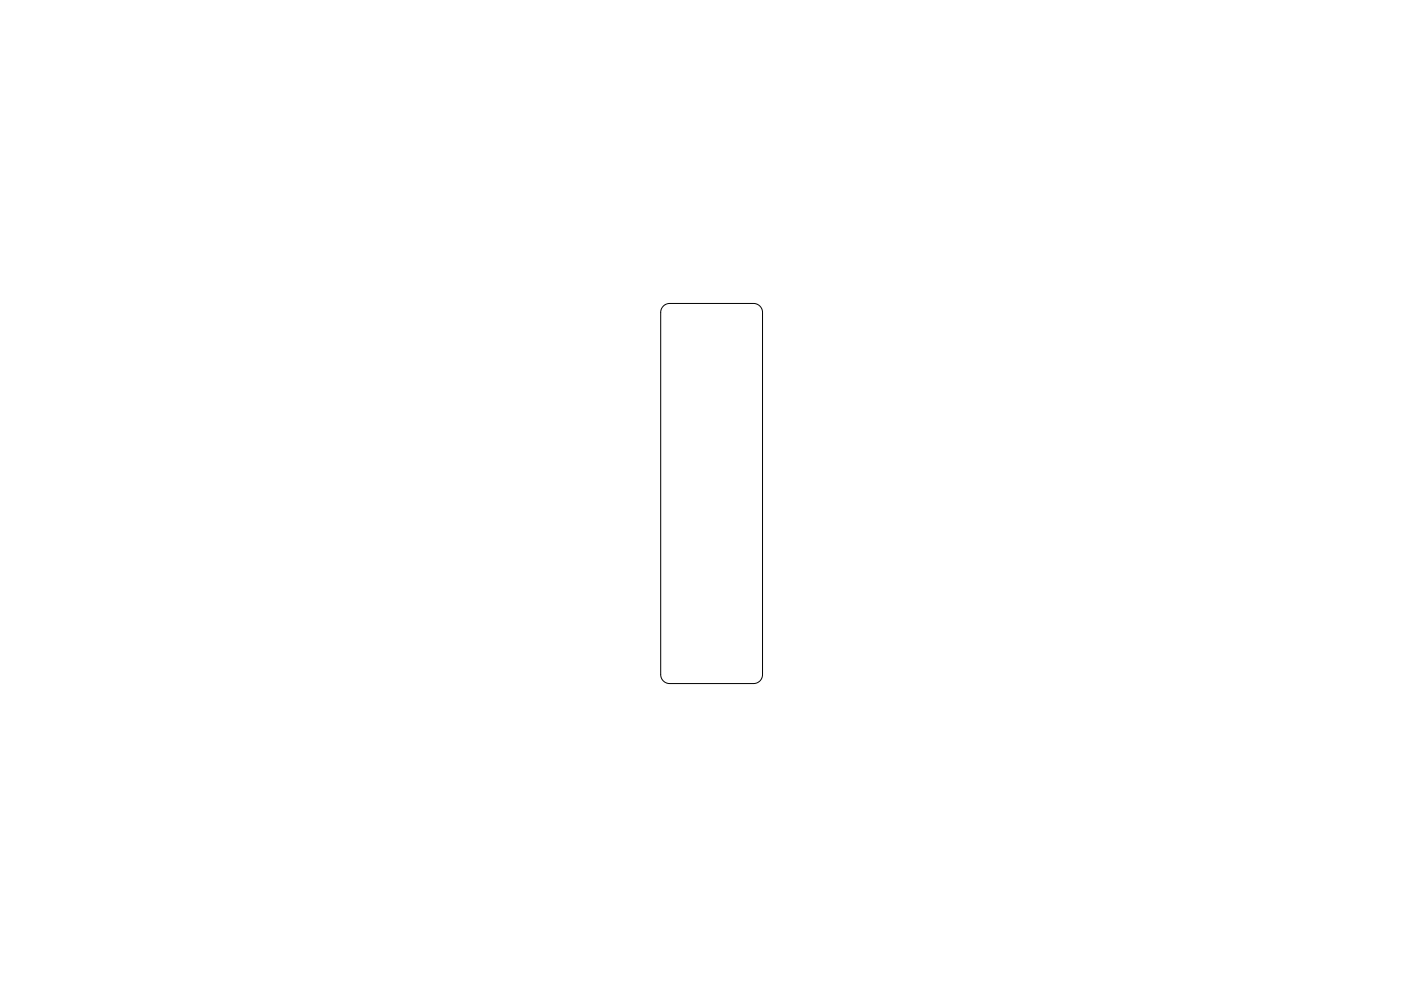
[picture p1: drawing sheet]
<svg xmlns="http://www.w3.org/2000/svg" width="297mm" height="210mm" viewBox="0 0 297 210" stroke-linecap="round" stroke-linejoin="round" font-family="sans-serif">
<path d="M140.6 64.9l.7-.4 .7-.1h17.8a1.91 1.91 0 0 1 1.9 1.9v76.8a1.91 1.91 0 0 1-1.9 1.9h-17.8a1.91 1.91 0 0 1-1.9-1.9v-76.8l.1-.7z" fill="none" stroke="#000" stroke-width=".21"/>
</svg>
